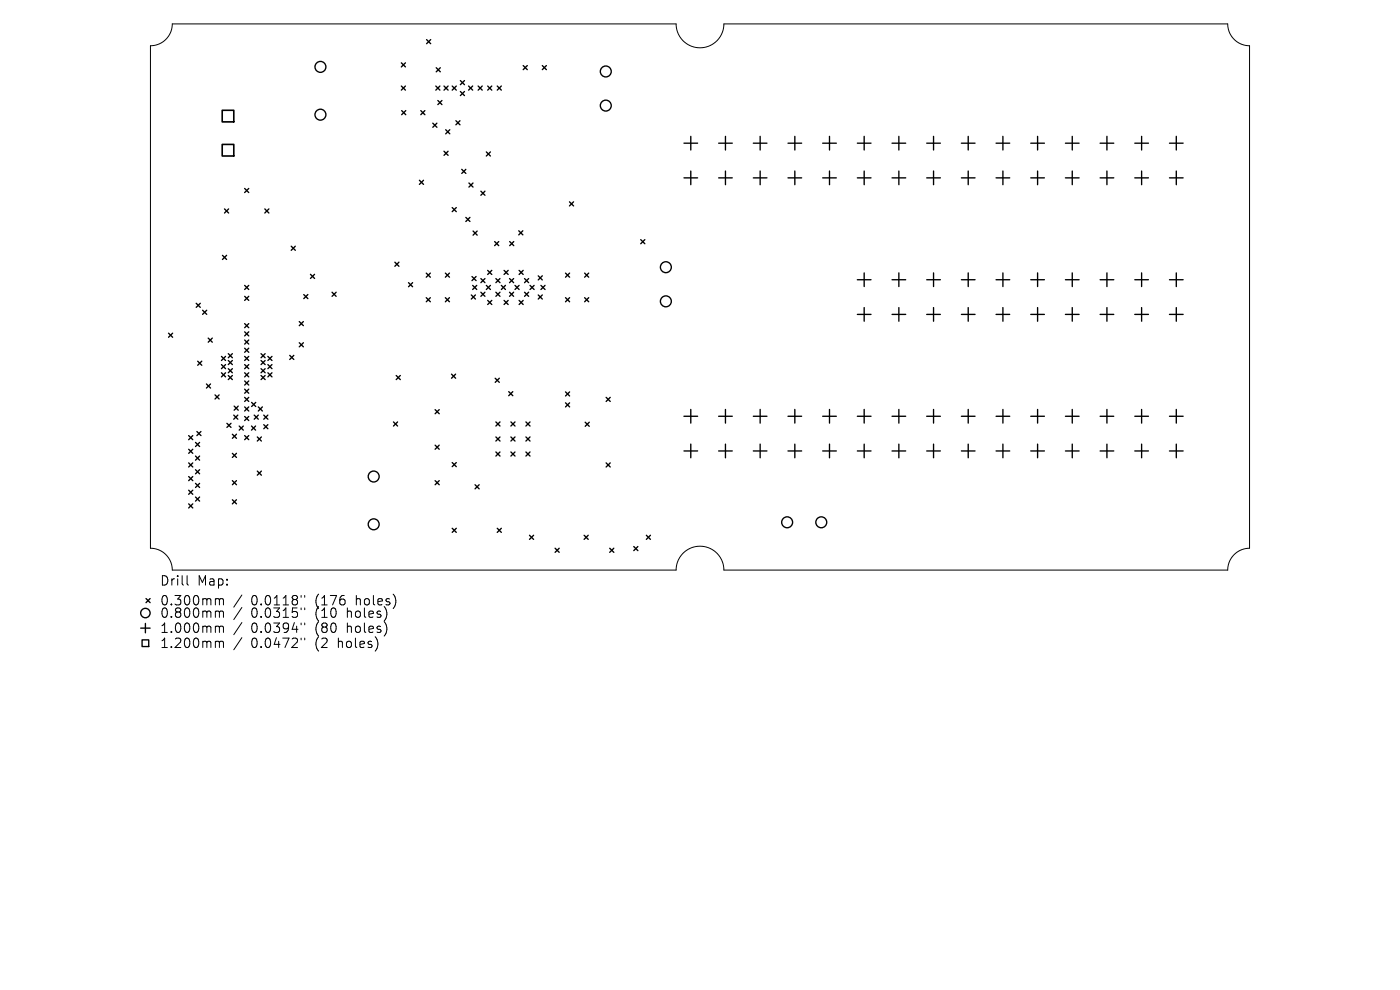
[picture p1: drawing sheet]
<svg xmlns="http://www.w3.org/2000/svg" width="297mm" height="210mm" viewBox="0 0 297 210" stroke-linecap="round" stroke-linejoin="round" font-family="sans-serif">
<defs><g id="words">
<g font-size="2.8">
<text x="33.8" y="124.5">Drill</text>
<text x="41.9" y="124.5">Map:</text>
<text x="33.8" y="128.7">0.300mm</text>
<text x="33.8" y="131.3">0.800mm</text>
<text x="53.3" y="128.7">0.0118&quot;</text>
<text x="53.3" y="131.3">0.0315&quot;</text>
<text x="67" y="128.7">(176</text>
<text x="67" y="131.3">(10</text>
<text x="73.9" y="131.3">holes)</text>
<text x="75.8" y="128.7">holes)</text>
<text x="33.8" y="134.5">1.000mm</text>
<text x="33.8" y="137.7">1.200mm</text>
<text x="53.3" y="134.5">0.0394&quot;</text>
<text x="53.3" y="137.7">0.0472&quot;</text>
<text x="67" y="134.5">(80</text>
<text x="67" y="137.7">(2</text>
<text x="72" y="137.7">holes)</text>
<text x="73.9" y="134.5">holes)</text>
</g>
</g></defs>
<g fill="none" stroke="#000" stroke-width=".21">
<path d="M36.6 5.1h106.8a5.1 5.1 0 0 0 5.1 5 5.1 5.1 0 0 0 5.1-5h106.9a4.6 4.6 0 0 0 4.6 4.6v106.6a4.6 4.6 0 0 0-4.6 4.6h-106.9a5.1 5.1 0 0 0-5.1-5 5.1 5.1 0 0 0-5.1 5h-106.8a4.6 4.6 0 0 0-4.7-4.6v-106.6a4.6 4.6 0 0 0 4.7-4.6zM39.7 122.1v1.7l.3 .3M46 127l.5 .1v.2M46 129.6h.3l.2 .3M46 132.8l.5 .1v.2M46 136l.5 .1v.2M46.5 127.3l.3-.3 .5 .1 .1 1.2M46.5 127.3v1M46.5 129.9v1.1M46.5 133.1v1.1M46.5 136.3v1.1M46.5 129.9l.3-.3 .5 .1 .1 1.3"/>
<path d="M46.5 133.1l.3-.3 .5 .1 .1 1.3M46.5 136.3l.3-.3 .5 .1 .1 1.3M51.3 126.2l-1.7 2.6M51.3 128.9l-1.7 2.5M51.3 132.1l-1.7 2.5M51.3 135.3l-1.7 2.5M63.9 126.3v.4M63.9 129v.3M63.9 132.2v.3M63.9 135.4v.3M64.6 126.3v.4M64.6 129v.3"/>
<path d="M64.6 132.2v.3M64.6 135.4v.3"/>
</g>
<g fill="none" stroke="#000" stroke-width=".29">
<path d="M85.1 13.3l.9 .9M85.1 18.3l.9 .8M86 13.3l-.9 .9M86 18.3l-.9 .8M90.5 8.4l.9 .9M91.4 8.4l-.9 .9M92.5 18.3l.8 .8M92.5 14.4l.9 .8M93.3 18.3l-.8 .8M93.4 14.4l-.9 .8M94.2 18.3l.9 .8M95.1 18.3l-.9 .8"/>
<path d="M95.9 18.3l.9 .8M96.8 18.3l-.9 .8M97.7 17.1l.8 .9M97.7 19.4l.8 .9M98.5 17.1l-.8 .9M98.5 19.4l-.8 .9M99.4 18.3l.9 .8M100.3 18.3l-.9 .8M101.4 18.3l.9 .8M102.3 18.3l-.9 .8M103.5 18.3l.8 .8M104.3 18.3l-.8 .8"/>
<path d="M105.5 18.3l.9 .8M106.4 18.3l-.9 .8M111 13.9l.9 .9M111.9 13.9l-.9 .9M115 13.9l.9 .9M115.9 13.9l-.9 .9M51.9 40l.9 .8M52.8 40l-.9 .8M85.2 23.5l.9 .8M86.1 23.5l-.9 .8M89 38.2l.8 .9M89.3 23.5l.8 .8"/>
<path d="M89.8 38.2l-.8 .9M90.1 23.5l-.8 .8M91.8 26.1l.9 .9M92.7 26.1l-.9 .9M92.9 21.3l.9 .9M93.8 21.3l-.9 .9M94.2 32.1l.9 .9M94.6 27.5l.8 .9M95.1 32.1l-.9 .9M95.4 27.5l-.8 .9M96.7 25.6l.9 .9M97.6 25.6l-.9 .9"/>
<path d="M98 35.9l.8 .9M98.8 35.9l-.8 .9M99.5 38.8l.8 .9M100.3 38.8l-.8 .9M103.2 32.2l.8 .9M104 32.2l-.8 .9M145.1 30.4h2.9M145.1 37.7h2.9M146.5 28.9v2.9M146.5 36.3v2.9M152.5 30.4h2.9M152.5 37.7h2.9"/>
<path d="M153.9 28.9v2.9M153.9 36.3v2.9M159.8 30.4h2.9M159.8 37.7h2.9M161.3 28.9v2.9M161.3 36.3v2.9M167.2 30.4h2.9M167.2 37.7h2.9M168.6 28.9v2.9M168.6 36.3v2.9M174.5 30.4h2.9M174.5 37.7h2.9"/>
<path d="M176 28.9v2.9M176 36.3v2.9M181.9 30.4h2.9M181.9 37.7h2.9M183.3 28.9v2.9M183.3 36.3v2.9M189.2 30.4h2.9M189.2 37.7h2.9M190.7 28.9v2.9M190.7 36.3v2.9M196.6 30.4h2.9M196.6 37.7h2.9"/>
<path d="M198 28.9v2.9M198 36.3v2.9M204 30.4h2.9M204 37.7h2.9M205.4 28.9v2.9M205.4 36.3v2.9M211.3 30.4h2.9M211.3 37.7h2.9M212.8 28.9v2.9M212.8 36.3v2.9M218.7 30.4h2.9M218.7 37.7h2.9"/>
<path d="M220.1 28.9v2.9M220.1 36.3v2.9M226 30.4h2.9M226 37.7h2.9M227.5 28.9v2.9M227.5 36.3v2.9M233.4 30.4h2.9M233.4 37.7h2.9M234.8 28.9v2.9M234.8 36.3v2.9M240.7 30.4h2.9M240.7 37.7h2.9"/>
<path d="M242.2 28.9v2.9M242.2 36.3v2.9M248.1 30.4h2.9M248.1 37.7h2.9M249.5 28.9v2.9M249.5 36.3v2.9M47.2 54.2l.9 .8M47.6 44.3l.9 .9M48.1 54.2l-.9 .8M48.5 44.3l-.9 .9M56.2 44.3l.8 .9M57 44.3l-.8 .9"/>
<path d="M61.8 52.2l.8 .9M62.6 52.2l-.8 .9M65.9 58.2l.8 .9M66.7 58.2l-.8 .9M83.8 55.6l.8 .9M84.6 55.6l-.8 .9M86.7 60l.8 .8M87.5 60l-.8 .8M90.4 57.9l.9 .9M91.3 57.9l-.9 .9M94.5 57.9l.9 .9M95.4 57.9l-.9 .9"/>
<path d="M95.9 44l.9 .9M96.8 44l-.9 .9M98.8 46.1l.9 .9M99.7 46.1l-.9 .9M100.1 58.7l.9 .8M100.4 49l.8 .9M101 58.7l-.9 .8M101.2 49l-.8 .9M102 40.6l.9 .8M102 59.1l.9 .9M102.9 40.6l-.9 .8M102.9 59.1l-.9 .9"/>
<path d="M103.5 57.4l.8 .8M104.3 57.4l-.8 .8M104.9 51.2l.9 .9M105.2 59.1l.9 .9M105.8 51.2l-.9 .9M106.1 59.1l-.9 .9M106.9 57.4l.9 .8M107.8 57.4l-.9 .8M108.1 59.1l.9 .9M108.1 51.2l.9 .9M109 59.1l-.9 .9M109 51.2l-.9 .9"/>
<path d="M110.1 49l.8 .8M110.1 57.4l.9 .8M110.9 49l-.8 .8M111 57.4l-.9 .8M111.3 59.1l.9 .9M112.2 59.1l-.9 .9M114.2 58.5l.8 .9M115 58.5l-.8 .9M120 57.9l.8 .9M120.8 42.8l.9 .9M120.8 57.9l-.8 .9M121.7 42.8l-.9 .9"/>
<path d="M124 57.9l.9 .9M124.9 57.9l-.9 .9M135.9 50.8l.9 .9M136.8 50.8l-.9 .9M181.9 59.3h2.9M183.3 57.9v2.9M189.2 59.3h2.9M190.7 57.9v2.9M196.6 59.3h2.9M198 57.9v2.9M204 59.3h2.9M205.4 57.9v2.9"/>
<path d="M211.3 59.3h2.9M212.8 57.9v2.9M218.7 59.3h2.9M220.1 57.9v2.9M226 59.3h2.9M227.5 57.9v2.9M233.4 59.3h2.9M234.8 57.9v2.9M240.7 59.3h2.9M242.2 57.9v2.9M248.1 59.3h2.9M249.5 57.9v2.9"/>
<path d="M35.8 70.7l.8 .8M36.6 70.7l-.8 .8M41.6 64.3l.9 .9M41.9 76.6l.9 .9M42.5 64.3l-.9 .9M42.8 76.6l-.9 .9M43 65.8l.9 .9M43.9 65.8l-.9 .9M44.2 71.7l.8 .9M45 71.7l-.8 .9M47 75.6l.8 .9M47 77.3l.8 .9"/>
<path d="M47 79.1l.8 .8M47.8 75.6l-.8 .9M47.8 77.3l-.8 .9M47.8 79.1l-.8 .8M48.4 75l.9 .9M48.4 76.5l.9 .8M48.4 78.2l.9 .9M48.4 79.7l.9 .8M49.3 75l-.9 .9M49.3 76.5l-.9 .8M49.3 78.2l-.9 .9M49.3 79.7l-.9 .8"/>
<path d="M51.9 60.5l.9 .9M51.9 62.9l.9 .8M51.9 68.7l.9 .8M51.9 70.4l.9 .9M51.9 72.1l.9 .9M51.9 73.9l.9 .8M51.9 75.6l.9 .9M51.9 77.3l.9 .9M51.9 79.1l.9 .8M52.8 60.5l-.9 .9M52.8 62.9l-.9 .8M52.8 68.7l-.9 .8"/>
<path d="M52.8 70.4l-.9 .9M52.8 72.1l-.9 .9M52.8 73.9l-.9 .8M52.8 75.6l-.9 .9M52.8 77.3l-.9 .9M52.8 79.1l-.9 .8M55.4 75l.8 .9M55.4 76.5l.8 .8M55.4 78.2l.8 .9M55.4 79.7l.8 .8M56.2 75l-.8 .9M56.2 76.5l-.8 .8"/>
<path d="M56.2 78.2l-.8 .9M56.2 79.7l-.8 .8M56.8 75.6l.9 .9M56.8 77.3l.9 .9M56.8 79.1l.9 .8M57.7 75.6l-.9 .9M57.7 77.3l-.9 .9M57.7 79.1l-.9 .8M61.5 75.4l.8 .9M62.3 75.4l-.8 .9M63.5 68.2l.9 .9M63.5 72.7l.9 .9"/>
<path d="M64.4 72.7l-.9 .9M64.4 68.2l-.9 .9M64.4 62.5l.9 .8M65.3 62.5l-.9 .8M70.4 62l.9 .9M71.3 62l-.9 .9M84.1 79.7l.8 .8M84.9 79.7l-.8 .8M90.4 63.1l.9 .9M91.3 63.1l-.9 .9M94.5 63.1l.9 .9M95.4 63.1l-.9 .9"/>
<path d="M95.8 79.4l.9 .8M96.7 79.4l-.9 .8M100 62.6l.9 .8M100.3 60.5l.8 .9M100.9 62.6l-.9 .8M101.1 60.5l-.8 .9M102 62l.9 .9M102.9 62l-.9 .9M103.2 60.5l.8 .9M103.5 63.7l.8 .9M104 60.5l-.8 .9M104.3 63.7l-.8 .9"/>
<path d="M105.2 62l.9 .9M106.1 62l-.9 .9M106.4 60.5l.8 .9M106.9 63.7l.9 .9M107.2 60.5l-.8 .9M107.8 63.7l-.9 .9M108.1 62l.9 .9M109 62l-.9 .9M109.3 60.5l.8 .9M110.1 60.5l-.8 .9M110.1 63.7l.9 .9M111 63.7l-.9 .9"/>
<path d="M111.3 62l.9 .9M112.2 62l-.9 .9M112.4 60.5l.9 .9M113.3 60.5l-.9 .9M114.2 62.6l.8 .8M114.8 60.5l.8 .9M115 62.6l-.8 .8M115.6 60.5l-.8 .9M120 63.1l.8 .9M120.8 63.1l-.8 .9M124 63.1l.9 .9M124.9 63.1l-.9 .9"/>
<path d="M181.9 66.7h2.9M183.3 65.2v2.9M189.2 66.7h2.9M190.7 65.2v2.9M196.6 66.7h2.9M198 65.2v2.9M204 66.7h2.9M205.4 65.2v2.9M211.3 66.7h2.9M212.8 65.2v2.9M218.7 66.7h2.9M220.1 65.2v2.9"/>
<path d="M226 66.7h2.9M227.5 65.2v2.9M233.4 66.7h2.9M234.8 65.2v2.9M240.7 66.7h2.9M242.2 65.2v2.9M248.1 66.7h2.9M249.5 65.2v2.9M40 92.4l.9 .9M40 95.3l.9 .9M40 98.2l.9 .9M40.9 92.4l-.9 .9"/>
<path d="M40.9 95.3l-.9 .9M40.9 98.2l-.9 .9M41.5 93.8l.8 .9M41.5 96.7l.8 .9M41.5 99.6l.8 .9M41.8 91.5l.8 .9M42.3 93.8l-.8 .9M42.3 96.7l-.8 .9M42.3 99.6l-.8 .9M42.6 91.5l-.8 .9M43.8 81.5l.9 .8M44.7 81.5l-.9 .8"/>
<path d="M45.6 83.8l.9 .8M46.5 83.8l-.9 .8M48.1 89.8l.9 .9M49 89.8l-.9 .9M49.3 92.1l.9 .9M49.3 96.2l.9 .8M49.6 88.1l.9 .8M49.7 86.1l.8 .9M50.2 92.1l-.9 .9M50.2 96.2l-.9 .8M50.5 88.1l-.9 .8M50.5 86.1l-.8 .9"/>
<path d="M50.7 90.4l.9 .8M51.6 90.4l-.9 .8M51.9 88.3l.9 .9M51.9 80.8l.9 .9M51.9 82.6l.9 .8M51.9 84.3l.9 .9M51.9 86.3l.9 .9M51.9 92.4l.9 .9M52.8 86.3l-.9 .9M52.8 80.8l-.9 .9M52.8 82.6l-.9 .8M52.8 84.3l-.9 .9"/>
<path d="M52.8 88.3l-.9 .9M52.8 92.4l-.9 .9M53.4 90.4l.8 .8M53.4 85.4l.8 .8M53.9 88.1l.9 .8M54.2 90.4l-.8 .8M54.2 85.4l-.8 .8M54.6 92.7l.9 .9M54.6 99.9l.9 .9M54.8 88.1l-.9 .8M54.8 86.3l.9 .9M55.5 92.7l-.9 .9"/>
<path d="M55.5 99.9l-.9 .9M55.7 86.3l-.9 .9M56 90.1l.8 .9M56 88.1l.8 .8M56.8 88.1l-.8 .8M56.8 90.1l-.8 .9M83.5 89.5l.8 .9M84.3 89.5l-.8 .9M92.3 86.9l.9 .9M92.3 94.4l.9 .9M93.2 86.9l-.9 .9M93.2 94.4l-.9 .9"/>
<path d="M95.9 98.1l.9 .9M96.8 98.1l-.9 .9M105.1 80.2l.8 .9M105.2 89.5l.9 .9M105.2 92.7l.9 .9M105.2 95.9l.9 .8M105.9 80.2l-.8 .9M106.1 89.5l-.9 .9M106.1 92.7l-.9 .9M106.1 95.9l-.9 .8M107.9 83.1l.9 .8M108.4 95.9l.9 .8"/>
<path d="M108.4 89.5l.9 .9M108.4 92.7l.9 .9M108.8 83.1l-.9 .8M109.3 89.5l-.9 .9M109.3 92.7l-.9 .9M109.3 95.9l-.9 .8M111.6 92.7l.8 .9M111.6 95.9l.8 .8M111.6 89.5l.8 .9M112.4 89.5l-.8 .9M112.4 92.7l-.8 .9M112.4 95.9l-.8 .8"/>
<path d="M120 83.1l.8 .9M120 85.4l.8 .9M120.8 83.1l-.8 .9M120.8 85.4l-.8 .9M124.1 89.6l.9 .8M125 89.6l-.9 .8M128.6 84.3l.9 .9M128.6 98.2l.9 .9M129.5 84.3l-.9 .9M129.5 98.2l-.9 .9M145.1 88.3h2.9M145.1 95.7h2.9"/>
<path d="M146.5 86.9v2.9M146.5 94.2v2.9M152.5 88.3h2.9M152.5 95.7h2.9M153.9 86.9v2.9M153.9 94.2v2.9M159.8 88.3h2.9M159.8 95.7h2.9M161.3 86.9v2.9M161.3 94.2v2.9M167.2 88.3h2.9M167.2 95.7h2.9"/>
<path d="M168.6 86.9v2.9M168.6 94.2v2.9M174.5 88.3h2.9M174.5 95.7h2.9M176 86.9v2.9M176 94.2v2.9M181.9 88.3h2.9M181.9 95.7h2.9M183.3 86.9v2.9M183.3 94.2v2.9M189.2 88.3h2.9M189.2 95.7h2.9"/>
<path d="M190.7 86.9v2.9M190.7 94.2v2.9M196.6 88.3h2.9M196.6 95.7h2.9M198 86.9v2.9M198 94.2v2.9M204 88.3h2.9M204 95.7h2.9M205.4 86.9v2.9M205.4 94.2v2.9M211.3 88.3h2.9M211.3 95.7h2.9"/>
<path d="M212.8 86.9v2.9M212.8 94.2v2.9M218.7 88.3h2.9M218.7 95.7h2.9M220.1 86.9v2.9M220.1 94.2v2.9M226 88.3h2.9M226 95.7h2.9M227.5 86.9v2.9M227.5 94.2v2.9M233.4 88.3h2.9M233.4 95.7h2.9"/>
<path d="M234.8 86.9v2.9M234.8 94.2v2.9M240.7 88.3h2.9M240.7 95.7h2.9M242.2 86.9v2.9M242.2 94.2v2.9M248.1 88.3h2.9M248.1 95.7h2.9M249.5 86.9v2.9M249.5 94.2v2.9M40 101.1l.9 .9M40 104l.9 .9"/>
<path d="M40 106.9l.9 .9M40.9 101.1l-.9 .9M40.9 104l-.9 .9M40.9 106.9l-.9 .9M41.5 102.5l.8 .9M41.5 105.4l.8 .9M42.3 102.5l-.8 .9M42.3 105.4l-.8 .9M49.3 102l.9 .8M49.3 106l.9 .9M50.2 102l-.9 .8M50.2 106l-.9 .9"/>
<path d="M92.3 102l.9 .8M93.2 102l-.9 .8M95.9 112.1l.9 .8M96.8 112.1l-.9 .8M100.8 102.8l.9 .9M101.7 102.8l-.9 .9M105.5 112.1l.9 .8M106.4 112.1l-.9 .8M112.3 113.5l.9 .9M113.2 113.5l-.9 .9M117.8 116.3l.8 .9M118.6 116.3l-.8 .9"/>
<path d="M123.9 113.5l.9 .9M124.8 113.5l-.9 .9M129.3 116.3l.9 .9M130.2 116.3l-.9 .9M134.5 115.9l.8 .9M135.3 115.9l-.8 .9M137.1 113.5l.9 .9M138 113.5l-.9 .9M29.8 133.2h2M30.1 135.7h1.5v1.5h-1.5zM30.8 132.2v2M31 127l.8 .8"/>
<path d="M31.8 127l-.8 .8"/>
<circle cx="68" cy="14.2" r="1.16"/>
<circle cx="128.5" cy="15.2" r="1.16"/>
<circle cx="68" cy="24.3" r="1.16"/>
<circle cx="128.5" cy="22.4" r="1.16"/>
<circle cx="141.3" cy="56.7" r="1.16"/>
<circle cx="141.3" cy="63.9" r="1.16"/>
<circle cx="79.3" cy="111.2" r="1.16"/>
<circle cx="79.3" cy="101.1" r="1.16"/>
<circle cx="167" cy="110.8" r="1.16"/>
<circle cx="174.2" cy="110.8" r="1.16"/>
<circle cx="30.8" cy="130" r="1"/>
</g>
<path d="M47.1 23.4h2.5v2.5h-2.5zM47.1 30.6h2.5v2.5h-2.5z" fill="none" stroke="#000" stroke-width=".35"/>
<use href="#words"/>
</svg>
